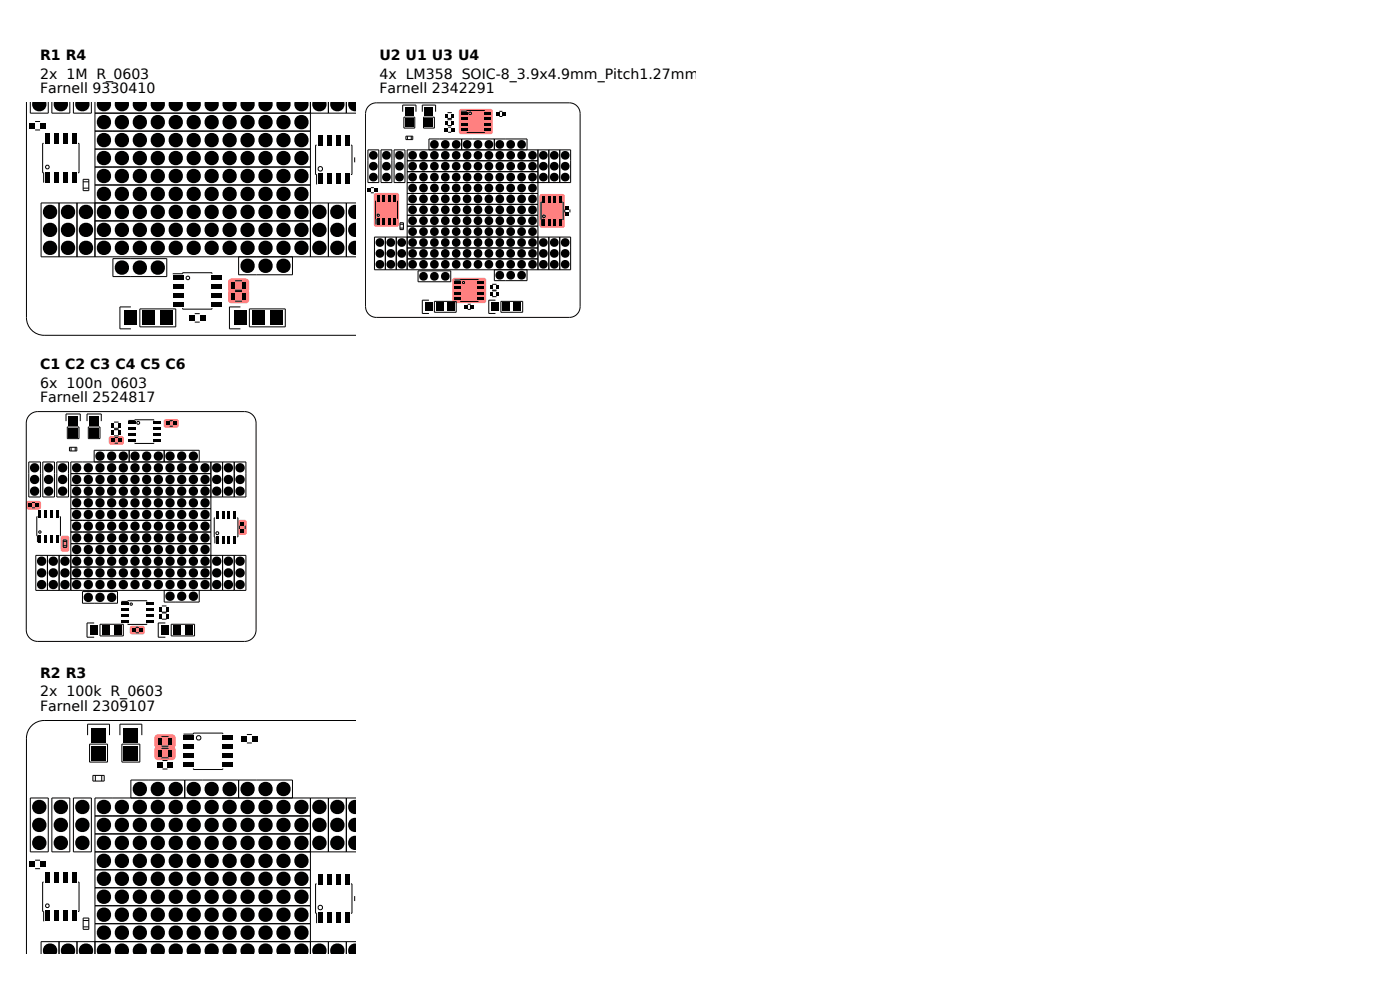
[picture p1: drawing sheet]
<svg xmlns="http://www.w3.org/2000/svg" width="297mm" height="210mm" viewBox="0 0 297 210" stroke-linecap="round" stroke-linejoin="round" font-family="sans-serif">
<defs><g id="words">
<g font-size="3">
<text x="8.5" y="12.7">R1 R4</text>
<text x="8.5" y="16.7">2x 1M R_0603</text>
<text x="80.5" y="12.7">U2 U1 U3 U4</text>
<text x="80.5" y="16.7">4x LM358 SOIC-8_3.9x4.9mm_Pitch1.27mm</text>
<text x="8.5" y="19.7">Farnell 9330410</text>
<text x="80.5" y="19.7">Farnell 2342291</text>
<text x="8.5" y="78.2">C1 C2 C3 C4 C5 C6</text>
<text x="8.5" y="82.2">6x 100n 0603</text>
<text x="8.5" y="85.2">Farnell 2524817</text>
<text x="8.5" y="143.7">R2 R3</text>
<text x="8.5" y="147.7">2x 100k R_0603</text>
<text x="8.5" y="150.7">Farnell 2309107</text>
</g>
</g></defs>
<g fill="#ff8080">
<path d="M48.6 61.6l.5-.2h3a.75 .75 0 0 1 .8 .7v1.5a.75 .75 0 0 1-.8 .8h-3a.75 .75 0 0 1-.7-.8v-1.5z"/>
<path d="M48.6 59.3l.5-.2h3a.75 .75 0 0 1 .8 .7v1.5a.75 .75 0 0 1-.8 .8h-3a.75 .75 0 0 1-.7-.8v-1.5z"/>
</g>
<g fill="none" stroke="#000" stroke-width=".21">
<path d="M5.6 21.7v45.7a3.7 3.7 0 0 0 3.8 3.7h66.1M6.4 21.7v2.3h3.8v-2.3M7.4 25.8h1.1M7.4 27.6h1.1M9.3 30.4h-.3v6.2h.3v2.1M11 21.7v2.3h3.8v-2.3M15.6 21.7v2.3h3.8v-2.3M16.6 30.4h.2v6.2h-.2M17.6 38h1.2v2.4h-1.2zM17.6 38.6h1.2M17.6 39.9h1.2M20.1 24h55.4"/>
<path d="M20.1 21.7v32.8M20.1 31.6h45.8M20.1 35.4h45.8M20.1 27.8h45.8M20.1 39.2h45.8M65.9 21.7v32.8M67.2 30.8h-.2v6.2h.2v2.1M69.7 21.7v2.3M73.5 21.7v2.3M74.5 30.8h.2v6.2h-.2M75.2 33.4v1M12.5 43.1v11.4"/>
<path d="M16.3 43.1v11.4M20.1 50.7h45.8M20.1 46.9h45.8M24 54.9h11.4v3.8h-11.4zM36.7 58.1h2v-.2h6.3v.2M39.6 58.7l.1-.1 .5 .1-.1 .5h-.5zM49.9 59.6h1.5M50.6 54.5v3.8h11.5v-3.8M69.7 43.1v11.4M73.5 43.1v11.4M75.5 43.1h-66.8v11.4h66.8M27.8 65.1h-2.4v4.7h2.4"/>
<path d="M29.7 65.5h7.6v3.8h-7.6zM38.7 65.4v.2h6.3v-.2M41.3 68.3h1.1M41.3 66.5h1.1M49.9 61.9h1.5M49.9 63.9h1.5M49.9 61.6h1.5M51 65.1h-2.3v4.7h2.3M52.9 65.5h7.6v3.8h-7.6z"/>
<circle cx="10" cy="35.4" r=".4"/>
<circle cx="68" cy="35.8" r=".48"/>
</g>
<g fill="#000">
<path d="M6.2 26.1h1.2v1.1h-1.2zM8.5 26.1h1.2v1.1h-1.2zM9.6 36.4h.9v2.3h-.9zM9.6 28.3h.9v2.3h-.9zM6.9 21.7h2.8a1.47 1.47 0 0 1-1.4 1.9 1.47 1.47 0 0 1-1.4-1.9zM11.5 36.4h.9v2.3h-.9zM11.5 28.3h.9v2.3h-.9zM13.4 36.4h.9v2.3h-.9zM13.4 28.3h.9v2.3h-.9zM11.5 21.7h2.8a1.47 1.47 0 0 1-1.4 1.9 1.47 1.47 0 0 1-1.4-1.9zM15.3 36.4h.9v2.3h-.9zM15.3 28.3h.9v2.3h-.9z"/>
<path d="M16.1 21.7h2.8a1.47 1.47 0 0 1-1.4 1.9 1.47 1.47 0 0 1-1.4-1.9zM20.5 21.8l.2-.1h2.8a1.51 1.51 0 0 1-1.4 1.9 1.51 1.51 0 0 1-1.6-1.8zM24.4 21.7h2.8a1.48 1.48 0 0 1-1.4 2 1.48 1.48 0 0 1-1.4-2zM28.2 21.7h2.8a1.48 1.48 0 0 1-1.4 2 1.48 1.48 0 0 1-1.4-2zM32 21.8l.1-.1h2.8a1.51 1.51 0 0 1-1.4 1.9 1.51 1.51 0 0 1-1.5-1.8zM35.9 21.7h2.7a1.48 1.48 0 0 1-1.3 2 1.48 1.48 0 0 1-1.4-2zM39.6 21.8l.1-.1h2.8a1.51 1.51 0 0 1-1.3 1.9 1.51 1.51 0 0 1-1.6-1.8zM43.4 21.8l.2-.1h2.7a1.51 1.51 0 0 1-1.3 1.9 1.51 1.51 0 0 1-1.6-1.8zM47.3 21.7h2.8a1.48 1.48 0 0 1-1.4 2 1.48 1.48 0 0 1-1.4-2zM51 21.8l.2-.1h2.8a1.51 1.51 0 0 1-1.4 1.9 1.51 1.51 0 0 1-1.6-1.8zM54.9 21.7h2.8a1.48 1.48 0 0 1-1.4 2 1.48 1.48 0 0 1-1.4-2zM58.7 21.7h2.8a1.48 1.48 0 0 1-1.4 2 1.48 1.48 0 0 1-1.4-2z"/>
<path d="M62.5 21.8l.1-.1h2.8a1.51 1.51 0 0 1-1.4 1.9 1.51 1.51 0 0 1-1.5-1.8zM67.5 36.8h.9v2.3h-.9zM67.5 28.7h.9v2.3h-.9zM66.4 21.7h2.8a1.47 1.47 0 0 1-1.4 1.9 1.47 1.47 0 0 1-1.4-1.9zM69.4 36.8h.9v2.3h-.9zM69.4 28.7h.9v2.3h-.9zM71.3 36.8h.9v2.3h-.9zM71.3 28.7h.9v2.3h-.9zM70.2 21.7h2.8a1.47 1.47 0 0 1-1.4 1.9 1.47 1.47 0 0 1-1.4-1.9zM73.2 36.8h.9v2.3h-.9zM73.2 28.7h.9v2.3h-.9zM74 21.7h1.5v1.9a1.41 1.41 0 0 1-1.5-1.9z"/>
<path d="M36.7 58.4h2.3v.9h-2.3zM44.7 58.4h2.4v.9h-2.4zM49.1 59.9h.8v1.4h-.8zM51.4 59.9h.7v1.4h-.7zM74.2 43.9l.5-.3 .8-.1v2.9a1.45 1.45 0 0 1-1.5-.8 1.45 1.45 0 0 1 .2-1.7zM74.3 47.6l.5-.3h.7v3a1.52 1.52 0 0 1-1.5-.9 1.52 1.52 0 0 1 .3-1.8zM74.3 51.4l.5-.2h.7v2.9a1.52 1.52 0 0 1-1.5-.9 1.52 1.52 0 0 1 .3-1.8zM26.5 65.9h2.6v3.1h-2.6zM30.3 65.9h2.6v3.1h-2.6zM34.1 65.9h2.6v3.1h-2.6zM36.7 60.3h2.3v.9h-2.3zM36.7 62.2h2.3v.9h-2.3z"/>
<path d="M36.7 64.1h2.3v.9h-2.3zM40.1 66.9h1.2v1.1h-1.2zM42.4 66.9h1.2v1.1h-1.2zM44.7 64.1h2.4v.9h-2.4zM44.7 62.2h2.4v.9h-2.4zM44.7 60.3h2.4v.9h-2.4zM49.1 62.2h.8v1.3h-.8zM49.7 65.9h2.6v3.1h-2.6zM51.4 62.2h.7v1.3h-.7zM53.5 65.9h2.6v3.1h-2.6zM57.3 65.9h2.6v3.1h-2.6z"/>
<circle cx="22" cy="25.9" r="1.53"/>
<circle cx="22" cy="29.7" r="1.53"/>
<circle cx="22" cy="33.5" r="1.53"/>
<circle cx="22" cy="37.3" r="1.53"/>
<circle cx="25.8" cy="25.9" r="1.54"/>
<circle cx="25.8" cy="29.7" r="1.54"/>
<circle cx="25.8" cy="33.5" r="1.54"/>
<circle cx="25.9" cy="37.4" r="1.53"/>
<circle cx="29.7" cy="25.9" r="1.54"/>
<circle cx="29.7" cy="29.7" r="1.54"/>
<circle cx="29.7" cy="33.5" r="1.54"/>
<circle cx="29.7" cy="37.4" r="1.53"/>
<circle cx="33.5" cy="25.9" r="1.53"/>
<circle cx="33.5" cy="29.7" r="1.53"/>
<circle cx="33.5" cy="33.5" r="1.53"/>
<circle cx="33.5" cy="37.3" r="1.53"/>
<circle cx="37.3" cy="25.9" r="1.54"/>
<circle cx="37.3" cy="29.7" r="1.54"/>
<circle cx="37.3" cy="33.5" r="1.54"/>
<circle cx="37.3" cy="37.4" r="1.53"/>
<circle cx="41.1" cy="25.9" r="1.53"/>
<circle cx="41.1" cy="29.7" r="1.53"/>
<circle cx="41.1" cy="33.5" r="1.53"/>
<circle cx="41.1" cy="37.3" r="1.53"/>
<circle cx="44.9" cy="25.9" r="1.53"/>
<circle cx="44.9" cy="29.7" r="1.53"/>
<circle cx="44.9" cy="33.5" r="1.53"/>
<circle cx="44.9" cy="37.3" r="1.53"/>
<circle cx="48.7" cy="25.9" r="1.54"/>
<circle cx="48.7" cy="29.7" r="1.54"/>
<circle cx="48.7" cy="33.5" r="1.54"/>
<circle cx="48.7" cy="37.4" r="1.53"/>
<circle cx="52.5" cy="25.9" r="1.53"/>
<circle cx="52.5" cy="29.7" r="1.53"/>
<circle cx="52.5" cy="33.5" r="1.53"/>
<circle cx="52.5" cy="37.3" r="1.53"/>
<circle cx="56.3" cy="25.9" r="1.54"/>
<circle cx="56.3" cy="29.7" r="1.54"/>
<circle cx="56.3" cy="33.5" r="1.54"/>
<circle cx="56.3" cy="37.4" r="1.53"/>
<circle cx="60.1" cy="25.9" r="1.54"/>
<circle cx="60.1" cy="29.7" r="1.54"/>
<circle cx="60.1" cy="33.5" r="1.54"/>
<circle cx="60.1" cy="37.4" r="1.53"/>
<circle cx="64" cy="25.9" r="1.53"/>
<circle cx="64" cy="29.7" r="1.53"/>
<circle cx="64" cy="33.5" r="1.53"/>
<circle cx="64" cy="37.3" r="1.53"/>
<circle cx="10.6" cy="48.8" r="1.54"/>
<circle cx="10.6" cy="52.6" r="1.54"/>
<circle cx="10.6" cy="45" r="1.53"/>
<circle cx="14.4" cy="52.6" r="1.53"/>
<circle cx="14.4" cy="48.8" r="1.53"/>
<circle cx="14.4" cy="45" r="1.53"/>
<circle cx="18.2" cy="48.8" r="1.54"/>
<circle cx="18.2" cy="52.6" r="1.54"/>
<circle cx="18.2" cy="45" r="1.53"/>
<circle cx="22" cy="45" r="1.53"/>
<circle cx="22" cy="41.2" r="1.53"/>
<circle cx="22" cy="52.6" r="1.53"/>
<circle cx="22" cy="48.8" r="1.53"/>
<circle cx="25.8" cy="41.2" r="1.54"/>
<circle cx="25.8" cy="45" r="1.54"/>
<circle cx="25.8" cy="52.6" r="1.54"/>
<circle cx="25.8" cy="56.8" r="1.54"/>
<circle cx="25.9" cy="48.8" r="1.53"/>
<circle cx="29.7" cy="41.2" r="1.54"/>
<circle cx="29.7" cy="45" r="1.54"/>
<circle cx="29.7" cy="52.6" r="1.54"/>
<circle cx="29.7" cy="56.8" r="1.54"/>
<circle cx="29.7" cy="48.8" r="1.53"/>
<circle cx="33.5" cy="45" r="1.53"/>
<circle cx="33.5" cy="41.2" r="1.53"/>
<circle cx="33.5" cy="52.6" r="1.53"/>
<circle cx="33.5" cy="56.8" r="1.53"/>
<circle cx="33.5" cy="48.8" r="1.53"/>
<circle cx="37.3" cy="41.2" r="1.54"/>
<circle cx="37.3" cy="45" r="1.54"/>
<circle cx="37.3" cy="52.6" r="1.54"/>
<circle cx="37.3" cy="48.8" r="1.53"/>
<circle cx="41.1" cy="41.2" r="1.53"/>
<circle cx="41.1" cy="45" r="1.53"/>
<circle cx="41.1" cy="52.6" r="1.53"/>
<circle cx="41.1" cy="48.8" r="1.53"/>
<circle cx="44.9" cy="41.2" r="1.53"/>
<circle cx="44.9" cy="45" r="1.53"/>
<circle cx="44.9" cy="52.6" r="1.53"/>
<circle cx="44.9" cy="48.8" r="1.53"/>
<circle cx="48.7" cy="41.2" r="1.54"/>
<circle cx="48.7" cy="45" r="1.54"/>
<circle cx="48.7" cy="52.6" r="1.54"/>
<circle cx="48.7" cy="48.8" r="1.53"/>
<circle cx="52.5" cy="45" r="1.53"/>
<circle cx="52.5" cy="41.2" r="1.53"/>
<circle cx="52.5" cy="56.4" r="1.53"/>
<circle cx="52.5" cy="52.6" r="1.53"/>
<circle cx="52.5" cy="48.8" r="1.53"/>
<circle cx="56.3" cy="41.2" r="1.54"/>
<circle cx="56.3" cy="45" r="1.54"/>
<circle cx="56.3" cy="56.4" r="1.54"/>
<circle cx="56.3" cy="52.6" r="1.54"/>
<circle cx="56.3" cy="48.8" r="1.53"/>
<circle cx="60.1" cy="41.2" r="1.54"/>
<circle cx="60.1" cy="45" r="1.54"/>
<circle cx="60.1" cy="56.4" r="1.54"/>
<circle cx="60.1" cy="52.6" r="1.54"/>
<circle cx="60.1" cy="48.8" r="1.53"/>
<circle cx="64" cy="45" r="1.53"/>
<circle cx="64" cy="41.2" r="1.53"/>
<circle cx="64" cy="52.6" r="1.53"/>
<circle cx="64" cy="48.8" r="1.53"/>
<circle cx="67.8" cy="48.8" r="1.54"/>
<circle cx="67.8" cy="52.6" r="1.54"/>
<circle cx="67.8" cy="45" r="1.53"/>
<circle cx="71.6" cy="52.6" r="1.54"/>
<circle cx="71.6" cy="48.8" r="1.54"/>
<circle cx="71.6" cy="45" r="1.53"/>
</g>
<g fill="#ff8080">
<path d="M5.6 106.5l.4-.3 2.5 .1 .2 .4-.1 1.2-.4 .2-2.5-.1-.2-.4z"/>
<path d="M34.8 89.1l.4-.2 2.5 .1 .2 .4v1.1l-.5 .3-2.4-.1-.3-.4z"/>
<path d="M27.6 133l.4-.3 2.5 .1 .2 .4v1.2l-.4 .2-2.5-.1-.3-.4z"/>
<path d="M50.7 110.3h1.2l.4 .2 .1 2.5-.3 .4-1.1 .1-.4-.3-.1-2.4z"/>
<path d="M23.1 92.7l.5-.2 2.4 .1 .3 .4-.1 1.1-.4 .3-2.5-.1-.2-.4z"/>
<path d="M12.9 113.9l.4-.3h.9l.4 .3 .1 2.7-.2 .4-1.2 .1-.4-.3z"/>
</g>
<g fill="none" stroke="#000" stroke-width=".21">
<path d="M6.1 98h2.5v7.4h-2.5zM6.1 88.2a2.43 2.43 0 0 1 1.9-.9h43.9a2.44 2.44 0 0 1 2.4 2.5v43.8a2.44 2.44 0 0 1-2.4 2.5h-43.9a2.44 2.44 0 0 1-2.4-2.5v-43.8v-.6zM9.1 98h2.5v7.4h-2.5zM12 98h2.5v7.4h-2.5zM14 89.3v-1.5h3v1.5M14.3 90.6h2.5v2.5h-2.5zM14.7 94.9h1.6v.8h-1.6zM15.1 94.9v.8M16 94.9v.8M18.5 89.3v-1.5h3v1.5M18.7 90.6h2.5v2.5h-2.5zM20 98v-2.5h22.3v2.5"/>
<path d="M24.2 92.5h1M24.2 91.2h1M24.2 89.5h1M24.2 90.9h1M24.3 92.8h.7M24.3 94h.7M27.2 89.2h1.4v-.1h4v.1M27.4 95.5v2.5M28.6 93.9v.2h4v-.2M29.1 89.5h.4v.4h-.4zM34.8 95.5v2.5M36 89.2h.7"/>
<path d="M36 90.4h.7M44.7 98v27.3M47.2 98v7.4M49.7 98v7.4M6.8 106.6h.6M6.8 107.8h.6M7.6 117.8h44.6v7.5h-44.6zM7.9 109.6h-.1l.1 5.4M8.3 112.7h.3v.3h-.3zM10.1 117.8v7.5M12.5 117.8v7.5M12.7 109.6h.1v4.1h-.1"/>
<path d="M13.4 114.6h.8v1.5h-.8zM13.4 114.9h.8M13.4 115.8h.8M15 105.4h37.2v-7.4h-37.2v27.3M15 103h29.7M15 110.4h29.7M15 112.9h29.7M15 100.5h29.7M15 107.9h29.7M15 115.3h29.7M45.6 109.9h-.1l.1 5.4M45.9 112.9h.4v.4h-.4z"/>
<path d="M47.2 117.8v7.5M49.7 117.8v7.5M50.3 109.9h.2v4h-.2M50.8 111.5v.7M52 111.5v.7M15 122.8h29.7M15 120.3h29.7M17.5 125.5h7.4v2.5h-7.4zM20 132.2h-1.5v3h1.5M21.2 132.4h5v2.5h-5zM25.8 127.6h1.3v-.2h4.1v.2M27.1 132.3v.2h4.1v-.2"/>
<path d="M27.7 128h.3v.3h-.3zM28.8 134.3h.7M28.8 133.1h.7M34.3 130h1M34.3 131.4h1M34.3 129.9h1M34.3 128.6h1M34.8 125.3v2.4h7.5v-2.4M35.1 132.2h-1.5v3h1.5M36.3 132.4h5v2.5h-5z"/>
</g>
<g fill="#000">
<path d="M14.5 88.3h2v2h-2zM14.5 90.8h2v2h-2zM19 88.3h2v2h-2zM19 90.8h2v2h-2zM23.6 93.1h.7v.7h-.7zM23.7 91.4h.5v.9h-.5zM23.7 89.8h.5v.8h-.5zM25 93.1h.8v.7h-.8zM25.2 91.4h.5v.9h-.5zM25.2 89.8h.5v.8h-.5zM27.2 89.4h1.5v.6h-1.5zM27.2 90.7h1.5v.5h-1.5z"/>
<path d="M27.2 91.9h1.5v.6h-1.5zM27.2 93.1h1.5v.6h-1.5zM32.5 93.1h1.5v.6h-1.5zM32.5 91.9h1.5v.6h-1.5zM32.5 90.7h1.5v.5h-1.5zM32.5 89.4h1.5v.6h-1.5zM35.2 89.5h.8v.7h-.8zM36.7 89.5h.7v.7h-.7zM6 106.8h.8v.7h-.8zM7.4 106.8h.8v.7h-.8zM8.2 113.5h.6v1.5h-.6zM8.2 108.2h.6v1.6h-.6z"/>
<path d="M9.4 113.5h.6v1.5h-.6zM9.4 108.2h.6v1.6h-.6zM10.6 113.5h.6v1.5h-.6zM10.6 108.2h.6v1.6h-.6zM11.9 113.5h.6v1.5h-.6zM11.9 108.2h.6v1.6h-.6zM45.8 113.8h.6v1.5h-.6zM45.8 108.5h.6v1.5h-.6zM47.1 113.8h.5v1.5h-.5zM47.1 108.5h.5v1.5h-.5zM48.3 113.8h.6v1.5h-.6zM48.3 108.5h.6v1.5h-.6z"/>
<path d="M49.5 113.8h.6v1.5h-.6zM49.5 108.5h.6v1.5h-.6zM51.1 110.8h.7v.7h-.7zM51.1 112.2h.7v.8h-.7zM19.1 132.7h1.7v2h-1.7zM21.6 132.7h1.7v2h-1.7zM24.1 132.7h1.7v2h-1.7zM25.8 127.8h1.5v.6h-1.5zM25.8 129h1.5v.6h-1.5zM25.8 130.3h1.5v.6h-1.5zM25.8 131.5h1.5v.6h-1.5zM28 133.3h.8v.7h-.8z"/>
<path d="M29.5 133.3h.8v.7h-.8zM31 131.5h1.5v.6h-1.5zM31 130.3h1.5v.6h-1.5zM31 129h1.5v.6h-1.5zM31 127.8h1.5v.6h-1.5zM33.9 130.3h.4v.8h-.4zM33.9 128.8h.5v.9h-.5zM34.2 132.7h1.7v2h-1.7zM35.3 130.3h.5v.8h-.5zM35.3 128.8h.5v.9h-.5zM36.7 132.7h1.7v2h-1.7zM39.2 132.7h1.7v2h-1.7z"/>
<circle cx="7.3" cy="99.2" r="1"/>
<circle cx="10.3" cy="99.2" r="1"/>
<circle cx="13.3" cy="99.2" r="1"/>
<circle cx="16.3" cy="99.3" r="1"/>
<circle cx="18.7" cy="99.3" r="1"/>
<circle cx="21.2" cy="96.8" r="1"/>
<circle cx="21.2" cy="99.3" r="1"/>
<circle cx="23.7" cy="96.8" r="1"/>
<circle cx="23.7" cy="99.3" r="1"/>
<circle cx="26.2" cy="99.3" r="1"/>
<circle cx="26.2" cy="96.8" r="1"/>
<circle cx="28.6" cy="96.8" r="1"/>
<circle cx="28.6" cy="99.3" r="1"/>
<circle cx="31.1" cy="99.3" r="1"/>
<circle cx="31.1" cy="96.8" r="1"/>
<circle cx="33.6" cy="99.3" r="1"/>
<circle cx="33.6" cy="96.8" r="1"/>
<circle cx="36.1" cy="99.3" r="1"/>
<circle cx="36.1" cy="96.8" r="1"/>
<circle cx="38.5" cy="99.3" r="1"/>
<circle cx="38.5" cy="96.8" r="1"/>
<circle cx="41" cy="99.3" r="1"/>
<circle cx="41" cy="96.8" r="1"/>
<circle cx="43.5" cy="99.3" r="1"/>
<circle cx="46" cy="99.2" r="1"/>
<circle cx="48.5" cy="99.2" r="1"/>
<circle cx="50.9" cy="99.2" r="1"/>
<circle cx="7.3" cy="104.2" r="1"/>
<circle cx="7.3" cy="101.7" r="1"/>
<circle cx="8.8" cy="119.1" r="1"/>
<circle cx="10.3" cy="104.2" r="1"/>
<circle cx="10.3" cy="101.7" r="1"/>
<circle cx="11.3" cy="119.1" r="1"/>
<circle cx="13.3" cy="104.2" r="1"/>
<circle cx="13.3" cy="101.7" r="1"/>
<circle cx="13.8" cy="119.1" r="1"/>
<circle cx="16.3" cy="119.1" r="1"/>
<circle cx="16.3" cy="111.6" r="1"/>
<circle cx="16.3" cy="101.7" r="1"/>
<circle cx="16.3" cy="116.6" r="1"/>
<circle cx="16.3" cy="106.7" r="1"/>
<circle cx="16.3" cy="109.2" r="1"/>
<circle cx="16.3" cy="104.2" r="1"/>
<circle cx="16.3" cy="114.1" r="1"/>
<circle cx="18.7" cy="119.1" r="1"/>
<circle cx="18.7" cy="111.6" r="1"/>
<circle cx="18.7" cy="101.7" r="1"/>
<circle cx="18.7" cy="116.6" r="1"/>
<circle cx="18.7" cy="104.2" r="1"/>
<circle cx="18.7" cy="106.7" r="1"/>
<circle cx="18.7" cy="109.2" r="1"/>
<circle cx="18.7" cy="114.1" r="1"/>
<circle cx="21.2" cy="119.1" r="1"/>
<circle cx="21.2" cy="106.7" r="1"/>
<circle cx="21.2" cy="109.2" r="1"/>
<circle cx="21.2" cy="114.1" r="1"/>
<circle cx="21.2" cy="104.2" r="1"/>
<circle cx="21.2" cy="111.6" r="1"/>
<circle cx="21.2" cy="101.7" r="1"/>
<circle cx="21.2" cy="116.6" r="1"/>
<circle cx="23.7" cy="119.1" r="1"/>
<circle cx="23.7" cy="106.7" r="1"/>
<circle cx="23.7" cy="104.2" r="1"/>
<circle cx="23.7" cy="111.6" r="1"/>
<circle cx="23.7" cy="109.2" r="1"/>
<circle cx="23.7" cy="114.1" r="1"/>
<circle cx="23.7" cy="101.7" r="1"/>
<circle cx="23.7" cy="116.6" r="1"/>
<circle cx="26.2" cy="119.1" r="1"/>
<circle cx="26.2" cy="106.7" r="1"/>
<circle cx="26.2" cy="109.2" r="1"/>
<circle cx="26.2" cy="114.1" r="1"/>
<circle cx="26.2" cy="104.2" r="1"/>
<circle cx="26.2" cy="116.6" r="1"/>
<circle cx="26.2" cy="111.6" r="1"/>
<circle cx="26.2" cy="101.7" r="1"/>
<circle cx="28.6" cy="119.1" r="1"/>
<circle cx="28.6" cy="104.2" r="1"/>
<circle cx="28.6" cy="111.6" r="1"/>
<circle cx="28.6" cy="101.7" r="1"/>
<circle cx="28.6" cy="116.6" r="1"/>
<circle cx="28.6" cy="106.7" r="1"/>
<circle cx="28.6" cy="109.2" r="1"/>
<circle cx="28.6" cy="114.1" r="1"/>
<circle cx="31.1" cy="119.1" r="1"/>
<circle cx="31.1" cy="116.6" r="1"/>
<circle cx="31.1" cy="111.6" r="1"/>
<circle cx="31.1" cy="101.7" r="1"/>
<circle cx="31.1" cy="109.2" r="1"/>
<circle cx="31.1" cy="114.1" r="1"/>
<circle cx="31.1" cy="106.7" r="1"/>
<circle cx="31.1" cy="104.2" r="1"/>
<circle cx="33.6" cy="119.1" r="1"/>
<circle cx="33.6" cy="109.2" r="1"/>
<circle cx="33.6" cy="114.1" r="1"/>
<circle cx="33.6" cy="101.7" r="1"/>
<circle cx="33.6" cy="116.6" r="1"/>
<circle cx="33.6" cy="104.2" r="1"/>
<circle cx="33.6" cy="106.7" r="1"/>
<circle cx="33.6" cy="111.6" r="1"/>
<circle cx="36.1" cy="119.1" r="1"/>
<circle cx="36.1" cy="111.6" r="1"/>
<circle cx="36.1" cy="116.6" r="1"/>
<circle cx="36.1" cy="106.7" r="1"/>
<circle cx="36.1" cy="109.2" r="1"/>
<circle cx="36.1" cy="101.7" r="1"/>
<circle cx="36.1" cy="114.1" r="1"/>
<circle cx="36.1" cy="104.2" r="1"/>
<circle cx="38.5" cy="119.1" r="1"/>
<circle cx="38.5" cy="101.7" r="1"/>
<circle cx="38.5" cy="116.6" r="1"/>
<circle cx="38.5" cy="109.2" r="1"/>
<circle cx="38.5" cy="104.2" r="1"/>
<circle cx="38.5" cy="114.1" r="1"/>
<circle cx="38.5" cy="111.6" r="1"/>
<circle cx="38.5" cy="106.7" r="1"/>
<circle cx="41" cy="119.1" r="1"/>
<circle cx="41" cy="101.7" r="1"/>
<circle cx="41" cy="109.2" r="1"/>
<circle cx="41" cy="114.1" r="1"/>
<circle cx="41" cy="111.6" r="1"/>
<circle cx="41" cy="116.6" r="1"/>
<circle cx="41" cy="104.2" r="1"/>
<circle cx="41" cy="106.7" r="1"/>
<circle cx="43.5" cy="119.1" r="1"/>
<circle cx="43.5" cy="104.2" r="1"/>
<circle cx="43.5" cy="106.7" r="1"/>
<circle cx="43.5" cy="111.6" r="1"/>
<circle cx="43.5" cy="101.7" r="1"/>
<circle cx="43.5" cy="116.6" r="1"/>
<circle cx="43.5" cy="109.2" r="1"/>
<circle cx="43.5" cy="114.1" r="1"/>
<circle cx="46" cy="104.2" r="1"/>
<circle cx="46" cy="119.1" r="1"/>
<circle cx="46" cy="101.7" r="1"/>
<circle cx="48.5" cy="104.2" r="1"/>
<circle cx="48.5" cy="119.1" r="1"/>
<circle cx="48.5" cy="101.7" r="1"/>
<circle cx="50.9" cy="104.2" r="1"/>
<circle cx="50.9" cy="119.1" r="1"/>
<circle cx="50.9" cy="101.7" r="1"/>
<circle cx="8.8" cy="124" r="1"/>
<circle cx="8.8" cy="121.5" r="1"/>
<circle cx="11.3" cy="124" r="1"/>
<circle cx="11.3" cy="121.5" r="1"/>
<circle cx="13.8" cy="124" r="1"/>
<circle cx="13.8" cy="121.5" r="1"/>
<circle cx="16.3" cy="124" r="1"/>
<circle cx="16.3" cy="121.5" r="1"/>
<circle cx="18.7" cy="124" r="1"/>
<circle cx="18.7" cy="126.7" r="1"/>
<circle cx="18.7" cy="121.5" r="1"/>
<circle cx="21.2" cy="124" r="1"/>
<circle cx="21.2" cy="121.5" r="1"/>
<circle cx="21.2" cy="126.7" r="1"/>
<circle cx="23.7" cy="126.7" r="1"/>
<circle cx="23.7" cy="124" r="1"/>
<circle cx="23.7" cy="121.5" r="1"/>
<circle cx="26.2" cy="124" r="1"/>
<circle cx="26.2" cy="121.5" r="1"/>
<circle cx="28.6" cy="124" r="1"/>
<circle cx="28.6" cy="121.5" r="1"/>
<circle cx="31.1" cy="124" r="1"/>
<circle cx="31.1" cy="121.5" r="1"/>
<circle cx="33.6" cy="124" r="1"/>
<circle cx="33.6" cy="121.5" r="1"/>
<circle cx="36.1" cy="126.5" r="1"/>
<circle cx="36.1" cy="124" r="1"/>
<circle cx="36.1" cy="121.5" r="1"/>
<circle cx="38.5" cy="124" r="1"/>
<circle cx="38.5" cy="121.5" r="1"/>
<circle cx="38.5" cy="126.5" r="1"/>
<circle cx="41" cy="124" r="1"/>
<circle cx="41" cy="121.5" r="1"/>
<circle cx="41" cy="126.5" r="1"/>
<circle cx="43.5" cy="124" r="1"/>
<circle cx="43.5" cy="121.5" r="1"/>
<circle cx="46" cy="124" r="1"/>
<circle cx="46" cy="121.5" r="1"/>
<circle cx="48.5" cy="124" r="1"/>
<circle cx="48.5" cy="121.5" r="1"/>
<circle cx="50.9" cy="124" r="1"/>
<circle cx="50.9" cy="121.5" r="1"/>
</g>
<g fill="#ff8080">
<path d="M33 158.5l.5-.2h3a.75 .75 0 0 1 .8 .7v1.5a.75 .75 0 0 1-.8 .8h-3a.75 .75 0 0 1-.7-.8v-1.5z"/>
<path d="M33 156l.5-.2h3a.75 .75 0 0 1 .8 .7v1.5a.75 .75 0 0 1-.8 .8h-3a.75 .75 0 0 1-.7-.8v-1.5z"/>
</g>
<g fill="none" stroke="#000" stroke-width=".21">
<path d="M18.6 156v-2.4h4.6v2.4M19 157.9h3.8v3.8h-3.8zM25.4 156v-2.4h4.7v2.4M25.9 157.9h3.8v3.8h-3.8zM34.3 158.8h1.5M34.3 156.3h1.5M34.3 158.3h1.5M38.9 155.7h2.1v-.2h6.3v.2M52.4 155.8h1M52.4 157.6h1M75.5 152.9h-66.1a3.7 3.7 0 0 0-3.8 3.7v45.7M6.4 169.3h3.8v11.4h-3.8z"/>
<path d="M11 169.3h3.8v11.4h-3.8zM15.6 169.3h3.8v11.4h-3.8zM19.7 164.5h2.4v1.2h-2.4zM20.1 176.9h45.8M20.1 173.1h45.8M20.2 164.5v1.2M21.6 164.5v1.2M27.8 169.3v-3.8h34.3v3.8M34.3 160.8h1.5M34.5 161.3h1M34.5 163.1h1M39.2 165.5v3.8"/>
<path d="M41 163v.2h6.3v-.2M50.6 165.5v3.8M65.9 169.3v33M69.7 169.3v11.4M73.5 169.3v11.4M75.5 169.3h-55.4v33M7.4 182.5h1.1M7.4 184.3h1.1M9.3 187.1h-.3v6.3h.3v2.1M12.5 199.8v2.5M16.3 199.8v2.5M16.6 187.1h.2v6.3h-.2"/>
<path d="M17.6 194.8h1.2v2.4h-1.2zM17.6 195.3h1.2M17.6 196.6h1.2M20.1 180.7h55.4M20.1 188.3h45.8M20.1 192.2h45.8M20.1 184.5h45.8M20.1 196h45.8M67.2 187.5h-.2v6.2h.2v2.1M69.7 199.8v2.5M73.5 199.8v2.5M74.5 187.5h.2v6.2h-.2"/>
<path d="M75.2 190.1v1.1M75.5 199.8h-66.8v2.5"/>
<circle cx="42.1" cy="156.5" r=".48"/>
<circle cx="10" cy="192.2" r=".4"/>
<circle cx="68" cy="192.5" r=".48"/>
</g>
<g fill="#000">
<path d="M19.4 154.4h3v3.1h-3zM19.4 158.2h3v3.1h-3zM26.2 154.4h3.1v3.1h-3.1zM26.2 158.2h3.1v3.1h-3.1zM33.5 159.1h.8v1.3h-.8zM33.5 156.6h.8v1.4h-.8zM35.8 159.1h.7v1.3h-.7zM35.8 156.6h.7v1.4h-.7zM38.9 156.1h2.4v.9h-2.4zM38.9 158h2.4v.9h-2.4zM38.9 159.9h2.4v.9h-2.4zM47 159.9h2.4v.9h-2.4z"/>
<path d="M47 158h2.4v.9h-2.4zM47 156.1h2.4v.9h-2.4zM51.2 156.2h1.2v1.1h-1.2zM53.4 156.2h1.2v1.1h-1.2zM33.3 161.7h1.2v1.1h-1.2zM35.5 161.7h1.2v1.1h-1.2zM38.9 161.8h2.4v.9h-2.4zM47 161.8h2.4v.9h-2.4zM74.3 170.1l.5-.3h.7v2.9a1.52 1.52 0 0 1-1.5-.9 1.52 1.52 0 0 1 .3-1.7zM74.2 174l.5-.3 .8-.2v2.9a1.45 1.45 0 0 1-1.5-.7 1.45 1.45 0 0 1 .2-1.7zM74.3 177.7l.5-.3h.7v2.9a1.52 1.52 0 0 1-1.5-.9 1.52 1.52 0 0 1 .3-1.7zM6.2 182.8h1.2v1.2h-1.2z"/>
<path d="M8.5 182.8h1.2v1.2h-1.2zM9.6 193.1h.9v2.4h-.9zM9.6 185h.9v2.4h-.9zM11.5 193.1h.9v2.4h-.9zM11.5 185h.9v2.4h-.9zM13.4 193.1h.9v2.4h-.9zM13.4 185h.9v2.4h-.9zM15.3 193.1h.9v2.4h-.9zM15.3 185h.9v2.4h-.9zM67.5 193.5h.9v2.3h-.9zM67.5 185.4h.9v2.3h-.9zM69.4 193.5h.9v2.3h-.9z"/>
<path d="M69.4 185.4h.9v2.3h-.9zM71.3 193.5h.9v2.3h-.9zM71.3 185.4h.9v2.3h-.9zM73.2 193.5h.9v2.3h-.9zM73.2 185.4h.9v2.3h-.9zM9.6 200.5a1.55 1.55 0 0 1 1.9-.1 1.55 1.55 0 0 1 .5 1.9h-2.8l-.1-.6 .1-.7zM13.4 200.5a1.55 1.55 0 0 1 1.9-.1 1.55 1.55 0 0 1 .6 1.9h-2.9l-.1-.6 .1-.7zM17.2 200.5a1.55 1.55 0 0 1 1.9-.1 1.55 1.55 0 0 1 .6 1.9h-2.9l-.1-.6 .1-.7zM21 200.5a1.54 1.54 0 0 1 1.9-.1 1.54 1.54 0 0 1 .6 1.8l-2.8 .1a1.48 1.48 0 0 1 .3-1.8zM24.7 200.6a1.51 1.51 0 0 1 2-.2 1.51 1.51 0 0 1 .5 1.9l-2.8-.1v-1.1zM28.5 200.6a1.51 1.51 0 0 1 2-.2 1.51 1.51 0 0 1 .5 1.9l-2.8-.1v-1.1zM32.4 200.5a1.54 1.54 0 0 1 1.9-.1 1.54 1.54 0 0 1 .6 1.8l-2.8 .1a1.48 1.48 0 0 1 .3-1.8z"/>
<path d="M36.1 200.6a1.51 1.51 0 0 1 2-.2 1.51 1.51 0 0 1 .5 1.9l-2.7-.1v-1.1zM40 200.5a1.54 1.54 0 0 1 2-.1 1.54 1.54 0 0 1 .5 1.8l-2.8 .1a1.48 1.48 0 0 1 .3-1.8zM43.9 200.5a1.54 1.54 0 0 1 1.9-.1 1.54 1.54 0 0 1 .5 1.8l-2.7 .1a1.48 1.48 0 0 1 .3-1.8zM47.6 200.6a1.51 1.51 0 0 1 2-.2 1.51 1.51 0 0 1 .5 1.9l-2.8-.1v-1.1zM51.5 200.5a1.54 1.54 0 0 1 1.9-.1 1.54 1.54 0 0 1 .6 1.8l-2.8 .1a1.48 1.48 0 0 1 .3-1.8zM55.2 200.6a1.51 1.51 0 0 1 2-.2 1.51 1.51 0 0 1 .5 1.9l-2.8-.1v-1.1zM59 200.6a1.51 1.51 0 0 1 2-.2 1.51 1.51 0 0 1 .5 1.9l-2.8-.1v-1.1zM62.9 200.5a1.54 1.54 0 0 1 1.9-.1 1.54 1.54 0 0 1 .6 1.8l-2.8 .1a1.48 1.48 0 0 1 .3-1.8zM66.7 200.5a1.55 1.55 0 0 1 1.9-.1 1.55 1.55 0 0 1 .6 1.9h-2.9l-.1-.6 .2-.7zM70.5 200.5a1.55 1.55 0 0 1 2-.1 1.55 1.55 0 0 1 .5 1.9h-2.8l-.1-.6 .1-.7zM74.3 200.5l.5-.3h.7v2.1h-1.5l-.1-.6 .1-.7z"/>
<circle cx="8.3" cy="171.2" r="1.54"/>
<circle cx="8.3" cy="178.8" r="1.54"/>
<circle cx="8.3" cy="175" r="1.53"/>
<circle cx="12.9" cy="171.2" r="1.54"/>
<circle cx="12.9" cy="178.8" r="1.54"/>
<circle cx="12.9" cy="175" r="1.53"/>
<circle cx="17.5" cy="171.2" r="1.54"/>
<circle cx="17.5" cy="178.8" r="1.54"/>
<circle cx="17.5" cy="175" r="1.53"/>
<circle cx="22" cy="171.2" r="1.53"/>
<circle cx="22" cy="175" r="1.53"/>
<circle cx="22" cy="178.8" r="1.53"/>
<circle cx="25.8" cy="171.2" r="1.54"/>
<circle cx="25.8" cy="175" r="1.54"/>
<circle cx="25.9" cy="178.8" r="1.53"/>
<circle cx="29.7" cy="171.2" r="1.54"/>
<circle cx="29.7" cy="175" r="1.54"/>
<circle cx="29.7" cy="178.8" r="1.53"/>
<circle cx="29.7" cy="167.4" r="1.53"/>
<circle cx="33.5" cy="171.2" r="1.53"/>
<circle cx="33.5" cy="175" r="1.53"/>
<circle cx="33.5" cy="178.8" r="1.53"/>
<circle cx="33.5" cy="167.4" r="1.53"/>
<circle cx="37.3" cy="171.2" r="1.54"/>
<circle cx="37.3" cy="175" r="1.54"/>
<circle cx="37.3" cy="178.8" r="1.53"/>
<circle cx="37.3" cy="167.4" r="1.53"/>
<circle cx="41.1" cy="171.2" r="1.53"/>
<circle cx="41.1" cy="175" r="1.53"/>
<circle cx="41.1" cy="178.8" r="1.53"/>
<circle cx="41.1" cy="167.4" r="1.53"/>
<circle cx="44.9" cy="171.2" r="1.53"/>
<circle cx="44.9" cy="175" r="1.53"/>
<circle cx="44.9" cy="178.8" r="1.53"/>
<circle cx="44.9" cy="167.4" r="1.53"/>
<circle cx="48.7" cy="171.2" r="1.54"/>
<circle cx="48.7" cy="175" r="1.54"/>
<circle cx="48.7" cy="178.8" r="1.53"/>
<circle cx="48.7" cy="167.4" r="1.53"/>
<circle cx="52.5" cy="171.2" r="1.53"/>
<circle cx="52.5" cy="175" r="1.53"/>
<circle cx="52.5" cy="178.8" r="1.53"/>
<circle cx="52.5" cy="167.4" r="1.53"/>
<circle cx="56.3" cy="171.2" r="1.54"/>
<circle cx="56.3" cy="175" r="1.54"/>
<circle cx="56.3" cy="178.8" r="1.53"/>
<circle cx="56.3" cy="167.4" r="1.53"/>
<circle cx="60.1" cy="171.2" r="1.54"/>
<circle cx="60.1" cy="175" r="1.54"/>
<circle cx="60.1" cy="178.8" r="1.53"/>
<circle cx="60.1" cy="167.4" r="1.53"/>
<circle cx="64" cy="171.2" r="1.53"/>
<circle cx="64" cy="175" r="1.53"/>
<circle cx="64" cy="178.8" r="1.53"/>
<circle cx="67.8" cy="171.2" r="1.54"/>
<circle cx="67.8" cy="178.8" r="1.54"/>
<circle cx="67.8" cy="175" r="1.53"/>
<circle cx="71.6" cy="171.2" r="1.54"/>
<circle cx="71.6" cy="178.8" r="1.54"/>
<circle cx="71.6" cy="175" r="1.53"/>
<circle cx="22" cy="190.3" r="1.53"/>
<circle cx="22" cy="186.4" r="1.53"/>
<circle cx="22" cy="182.6" r="1.53"/>
<circle cx="22" cy="194.1" r="1.53"/>
<circle cx="22" cy="197.9" r="1.53"/>
<circle cx="25.8" cy="186.4" r="1.54"/>
<circle cx="25.8" cy="190.3" r="1.54"/>
<circle cx="25.8" cy="182.6" r="1.54"/>
<circle cx="25.8" cy="194.1" r="1.54"/>
<circle cx="25.9" cy="197.9" r="1.53"/>
<circle cx="29.7" cy="186.4" r="1.54"/>
<circle cx="29.7" cy="190.3" r="1.54"/>
<circle cx="29.7" cy="182.6" r="1.54"/>
<circle cx="29.7" cy="194.1" r="1.54"/>
<circle cx="29.7" cy="197.9" r="1.53"/>
<circle cx="33.5" cy="190.3" r="1.53"/>
<circle cx="33.5" cy="186.4" r="1.53"/>
<circle cx="33.5" cy="182.6" r="1.53"/>
<circle cx="33.5" cy="194.1" r="1.53"/>
<circle cx="33.5" cy="197.9" r="1.53"/>
<circle cx="37.3" cy="186.4" r="1.54"/>
<circle cx="37.3" cy="190.3" r="1.54"/>
<circle cx="37.3" cy="182.6" r="1.54"/>
<circle cx="37.3" cy="194.1" r="1.54"/>
<circle cx="37.3" cy="197.9" r="1.53"/>
<circle cx="41.1" cy="190.3" r="1.53"/>
<circle cx="41.1" cy="186.4" r="1.53"/>
<circle cx="41.1" cy="182.6" r="1.53"/>
<circle cx="41.1" cy="194.1" r="1.53"/>
<circle cx="41.1" cy="197.9" r="1.53"/>
<circle cx="44.9" cy="190.3" r="1.53"/>
<circle cx="44.9" cy="186.4" r="1.53"/>
<circle cx="44.9" cy="182.6" r="1.53"/>
<circle cx="44.9" cy="194.1" r="1.53"/>
<circle cx="44.9" cy="197.9" r="1.53"/>
<circle cx="48.7" cy="190.3" r="1.54"/>
<circle cx="48.7" cy="186.4" r="1.54"/>
<circle cx="48.7" cy="182.6" r="1.54"/>
<circle cx="48.7" cy="194.1" r="1.54"/>
<circle cx="48.7" cy="197.9" r="1.53"/>
<circle cx="52.5" cy="190.3" r="1.53"/>
<circle cx="52.5" cy="186.4" r="1.53"/>
<circle cx="52.5" cy="182.6" r="1.53"/>
<circle cx="52.5" cy="194.1" r="1.53"/>
<circle cx="52.5" cy="197.9" r="1.53"/>
<circle cx="56.3" cy="190.3" r="1.54"/>
<circle cx="56.3" cy="186.4" r="1.54"/>
<circle cx="56.3" cy="182.6" r="1.54"/>
<circle cx="56.3" cy="194.1" r="1.54"/>
<circle cx="56.3" cy="197.9" r="1.53"/>
<circle cx="60.1" cy="186.4" r="1.54"/>
<circle cx="60.1" cy="190.3" r="1.54"/>
<circle cx="60.1" cy="182.6" r="1.54"/>
<circle cx="60.1" cy="194.1" r="1.54"/>
<circle cx="60.1" cy="197.9" r="1.53"/>
<circle cx="64" cy="190.3" r="1.53"/>
<circle cx="64" cy="186.4" r="1.53"/>
<circle cx="64" cy="182.6" r="1.53"/>
<circle cx="64" cy="194.1" r="1.53"/>
<circle cx="64" cy="197.9" r="1.53"/>
</g>
<g fill="#ff8080">
<path d="M114.5 41.4l.4-.3h4.5l.4 .3v6.5l-.2 .4h-4.7l-.4-.2z"/>
<path d="M96.2 59h6.7l.3 .4-.1 4.7-.4 .2-6.5-.1-.2-.3v-4.5z"/>
<path d="M97.6 23.2h6.7l.2 .4v4.6l-.4 .3-6.5-.1-.2-.4v-4.4z"/>
<path d="M79.4 41.1l.4-.2h4.4l.4 .2 .1 6.6-.2 .3-4.7 .1-.4-.2z"/>
</g>
<g fill="none" stroke="#000" stroke-width=".21">
<path d="M78.1 31.8h2.3v6.9h-2.3zM78.2 22.5l1-.6 .6-.1h41a2.28 2.28 0 0 1 2.3 2.3v41a2.28 2.28 0 0 1-2.3 2.2h-41a2.28 2.28 0 0 1-2.2-2.2v-41v-.6zM78.7 39.8h.6M80.8 31.8h2.3v6.9h-2.3zM83.6 31.8h2.3v6.9h-2.3zM85.4 23.7v-1.4h2.9v1.4M85.7 24.9h2.3v2.3h-2.3zM86.1 28.9h1.5v.7h-1.5zM86.4 38.7h34.7v-6.9h-34.7v25.4M86.4 36.4h27.7M86.4 34.1h27.7M86.4 28.9v.7"/>
<path d="M87.3 28.9v.7M89.6 23.7v-1.4h2.8v1.4M89.9 24.9h2.3v2.3h-2.3zM91 31.8v-2.3h20.8v2.3M94.9 26.6h1M94.9 25.4h1M94.9 23.9h1M94.9 25.1h1M95.1 27h.6M95.1 28.1h.6M97.8 23.6h1.3v-.2h3.7v.2M97.9 29.5v2.3"/>
<path d="M99.1 28v.1h3.7v-.1M99.5 23.8h.4v.5h-.4zM104.9 29.5v2.3M106 23.6h.6M106 24.7h.6M114.1 31.8v25.4M116.4 31.8v6.9M118.8 31.8v6.9M78.7 40.9h.6M79.4 50.3h41.7v6.9h-41.7zM79.8 42.6h-.2l.2 5.1M80.1 45.5h.3v.3h-.3z"/>
<path d="M81.8 50.3v6.9M84.1 50.3v6.9M84.2 42.6h.1v3.8h-.1M84.9 47.3h.7v1.4h-.7zM84.9 47.6h.7M84.9 48.4h.7M86.4 54.9h27.7M86.4 43.4h27.7M86.4 45.7h27.7M86.4 41h27.7M86.4 48h27.7M86.4 52.6h27.7"/>
<path d="M88.7 57.5h6.9v2.3h-6.9zM96.4 59.4h1.3v-.1h3.8v.1M98.2 59.8h.3v.3h-.3zM104.9 57.2v2.3h6.9v-2.3M114.9 42.9h-.1l.1 5M115.2 45.7h.4v.4h-.4zM116.4 50.3v6.9M118.8 50.3v6.9M119.4 42.9h.1v3.7h-.1M119.8 44.4v.7M120.9 44.4v.7M91 63.7h-1.4v2.8h1.4"/>
<path d="M92.2 63.9h4.6v2.3h-4.6zM97.7 63.8v.2h3.8v-.2M99.2 65.6h.7M99.2 64.5h.7M104.4 61.7h.9M104.4 62.9h.9M104.4 61.5h.9M104.4 60.3h.9M105.1 63.7h-1.4v2.8h1.4M106.3 63.9h4.6v2.3h-4.6z"/>
</g>
<g fill="#000">
<path d="M85.9 22.8h1.9v1.8h-1.9zM85.9 25.1h1.9v1.8h-1.9zM90.1 22.8h1.8v1.8h-1.8zM90.1 25.1h1.8v1.8h-1.8zM94.4 27.2h.7v.7h-.7zM94.5 25.6h.4v.8h-.4zM94.5 24.1h.4v.8h-.4zM95.7 27.2h.8v.7h-.8zM95.9 25.6h.4v.8h-.4zM95.9 24.1h.4v.8h-.4zM97.8 23.8h1.4v.5h-1.4zM97.8 24.9h1.4v.6h-1.4z"/>
<path d="M97.8 26.1h1.4v.5h-1.4zM97.8 27.2h1.4v.6h-1.4zM102.7 27.2h1.4v.6h-1.4zM102.7 26.1h1.4v.5h-1.4zM102.7 24.9h1.4v.6h-1.4zM102.7 23.8h1.4v.5h-1.4zM105.2 23.8h.8v.7h-.8zM106.6 23.8h.7v.7h-.7zM77.9 40h.8v.7h-.8zM79.3 40h.7v.7h-.7zM80 46.3h.5v1.4h-.5zM80 41.3h.5v1.5h-.5z"/>
<path d="M81.1 46.3h.6v1.4h-.6zM81.1 41.3h.6v1.5h-.6zM82.3 46.3h.5v1.4h-.5zM82.3 41.3h.5v1.5h-.5zM83.5 46.3h.5v1.4h-.5zM83.5 41.3h.5v1.5h-.5zM96.4 59.6h1.4v.6h-1.4zM101.3 59.6h1.4v.6h-1.4zM115.1 46.5h.6v1.4h-.6zM115.1 41.6h.6v1.4h-.6zM116.3 46.5h.5v1.4h-.5zM116.3 41.6h.5v1.4h-.5z"/>
<path d="M117.4 46.5h.6v1.4h-.6zM117.4 41.6h.6v1.4h-.6zM118.6 46.5h.5v1.4h-.5zM118.6 41.6h.5v1.4h-.5zM120 43.7h.7v.7h-.7zM120 45.1h.7v.7h-.7zM90.2 64.2h1.6v1.8h-1.6zM92.5 64.2h1.6v1.8h-1.6zM94.8 64.2h1.6v1.8h-1.6zM96.4 60.8h1.4v.5h-1.4zM96.4 61.9h1.4v.6h-1.4zM96.4 63.1h1.4v.5h-1.4z"/>
<path d="M98.5 64.8h.7v.6h-.7zM99.9 64.8h.7v.6h-.7zM101.3 63.1h1.4v.5h-1.4zM101.3 61.9h1.4v.6h-1.4zM101.3 60.8h1.4v.5h-1.4zM104 60.5h.4v.8h-.4zM104 61.9h.4v.8h-.4zM104.3 64.2h1.6v1.8h-1.6zM105.3 61.9h.5v.8h-.5zM105.3 60.5h.5v.8h-.5zM106.6 64.2h1.6v1.8h-1.6zM109 64.2h1.5v1.8h-1.5z"/>
<circle cx="79.2" cy="35.3" r=".93"/>
<circle cx="79.2" cy="37.6" r=".93"/>
<circle cx="79.2" cy="32.9" r=".93"/>
<circle cx="82" cy="32.9" r=".93"/>
<circle cx="82" cy="37.6" r=".93"/>
<circle cx="82" cy="35.3" r=".93"/>
<circle cx="84.8" cy="32.9" r=".93"/>
<circle cx="84.8" cy="35.3" r=".93"/>
<circle cx="84.8" cy="37.6" r=".93"/>
<circle cx="87.5" cy="37.6" r=".93"/>
<circle cx="87.5" cy="33" r=".93"/>
<circle cx="87.5" cy="39.9" r=".93"/>
<circle cx="87.5" cy="35.3" r=".93"/>
<circle cx="89.8" cy="33" r=".93"/>
<circle cx="89.8" cy="35.3" r=".93"/>
<circle cx="89.8" cy="39.9" r=".93"/>
<circle cx="89.8" cy="37.6" r=".93"/>
<circle cx="92.2" cy="39.9" r=".93"/>
<circle cx="92.2" cy="35.3" r=".93"/>
<circle cx="92.2" cy="33" r=".93"/>
<circle cx="92.2" cy="37.6" r=".93"/>
<circle cx="92.2" cy="30.6" r=".93"/>
<circle cx="94.5" cy="33" r=".93"/>
<circle cx="94.5" cy="39.9" r=".93"/>
<circle cx="94.5" cy="35.3" r=".93"/>
<circle cx="94.5" cy="37.6" r=".93"/>
<circle cx="94.5" cy="30.6" r=".93"/>
<circle cx="96.8" cy="35.3" r=".93"/>
<circle cx="96.8" cy="39.9" r=".93"/>
<circle cx="96.8" cy="33" r=".93"/>
<circle cx="96.8" cy="37.6" r=".93"/>
<circle cx="96.8" cy="30.6" r=".93"/>
<circle cx="99.1" cy="39.9" r=".93"/>
<circle cx="99.1" cy="33" r=".93"/>
<circle cx="99.1" cy="37.6" r=".93"/>
<circle cx="99.1" cy="35.3" r=".93"/>
<circle cx="99.1" cy="30.6" r=".93"/>
<circle cx="101.4" cy="35.3" r=".93"/>
<circle cx="101.4" cy="39.9" r=".93"/>
<circle cx="101.4" cy="37.6" r=".93"/>
<circle cx="101.4" cy="33" r=".93"/>
<circle cx="101.4" cy="30.6" r=".93"/>
<circle cx="103.7" cy="37.6" r=".93"/>
<circle cx="103.7" cy="35.3" r=".93"/>
<circle cx="103.7" cy="33" r=".93"/>
<circle cx="103.7" cy="39.9" r=".93"/>
<circle cx="103.7" cy="30.6" r=".93"/>
<circle cx="106" cy="35.3" r=".93"/>
<circle cx="106" cy="37.6" r=".93"/>
<circle cx="106" cy="33" r=".93"/>
<circle cx="106" cy="39.9" r=".93"/>
<circle cx="106" cy="30.6" r=".93"/>
<circle cx="108.3" cy="33" r=".93"/>
<circle cx="108.3" cy="39.9" r=".93"/>
<circle cx="108.3" cy="35.3" r=".93"/>
<circle cx="108.3" cy="37.6" r=".93"/>
<circle cx="108.3" cy="30.6" r=".93"/>
<circle cx="110.7" cy="37.6" r=".93"/>
<circle cx="110.7" cy="33" r=".93"/>
<circle cx="110.7" cy="39.9" r=".93"/>
<circle cx="110.7" cy="35.3" r=".93"/>
<circle cx="110.7" cy="30.6" r=".93"/>
<circle cx="113" cy="35.3" r=".93"/>
<circle cx="113" cy="33" r=".93"/>
<circle cx="113" cy="39.9" r=".93"/>
<circle cx="113" cy="37.6" r=".93"/>
<circle cx="115.3" cy="32.9" r=".93"/>
<circle cx="115.3" cy="35.3" r=".93"/>
<circle cx="115.3" cy="37.6" r=".93"/>
<circle cx="117.6" cy="35.3" r=".93"/>
<circle cx="117.6" cy="32.9" r=".93"/>
<circle cx="117.6" cy="37.6" r=".93"/>
<circle cx="119.9" cy="37.6" r=".93"/>
<circle cx="119.9" cy="32.9" r=".93"/>
<circle cx="119.9" cy="35.3" r=".93"/>
<circle cx="80.6" cy="53.8" r=".93"/>
<circle cx="80.6" cy="56.1" r=".93"/>
<circle cx="80.6" cy="51.4" r=".93"/>
<circle cx="82.9" cy="53.8" r=".93"/>
<circle cx="82.9" cy="56.1" r=".93"/>
<circle cx="82.9" cy="51.4" r=".93"/>
<circle cx="85.2" cy="53.8" r=".93"/>
<circle cx="85.2" cy="51.4" r=".93"/>
<circle cx="85.2" cy="56.1" r=".93"/>
<circle cx="87.5" cy="53.8" r=".93"/>
<circle cx="87.5" cy="56.1" r=".93"/>
<circle cx="87.5" cy="42.2" r=".93"/>
<circle cx="87.5" cy="49.1" r=".93"/>
<circle cx="87.5" cy="46.8" r=".93"/>
<circle cx="87.5" cy="44.5" r=".93"/>
<circle cx="87.5" cy="51.5" r=".93"/>
<circle cx="89.8" cy="53.8" r=".93"/>
<circle cx="89.8" cy="46.8" r=".93"/>
<circle cx="89.8" cy="44.5" r=".93"/>
<circle cx="89.8" cy="56.1" r=".93"/>
<circle cx="89.8" cy="49.1" r=".93"/>
<circle cx="89.8" cy="42.2" r=".93"/>
<circle cx="89.8" cy="51.5" r=".93"/>
<circle cx="89.8" cy="58.6" r=".93"/>
<circle cx="92.2" cy="53.8" r=".93"/>
<circle cx="92.2" cy="46.8" r=".93"/>
<circle cx="92.2" cy="42.2" r=".93"/>
<circle cx="92.2" cy="49.1" r=".93"/>
<circle cx="92.2" cy="51.5" r=".93"/>
<circle cx="92.2" cy="56.1" r=".93"/>
<circle cx="92.2" cy="44.5" r=".93"/>
<circle cx="92.2" cy="58.6" r=".93"/>
<circle cx="94.5" cy="53.8" r=".93"/>
<circle cx="94.5" cy="56.1" r=".93"/>
<circle cx="94.5" cy="49.1" r=".93"/>
<circle cx="94.5" cy="46.8" r=".93"/>
<circle cx="94.5" cy="42.2" r=".93"/>
<circle cx="94.5" cy="44.5" r=".93"/>
<circle cx="94.5" cy="51.5" r=".93"/>
<circle cx="94.5" cy="58.6" r=".93"/>
<circle cx="96.8" cy="53.8" r=".93"/>
<circle cx="96.8" cy="44.5" r=".93"/>
<circle cx="96.8" cy="56.1" r=".93"/>
<circle cx="96.8" cy="42.2" r=".93"/>
<circle cx="96.8" cy="46.8" r=".93"/>
<circle cx="96.8" cy="49.1" r=".93"/>
<circle cx="96.8" cy="51.5" r=".93"/>
<circle cx="99.1" cy="53.8" r=".93"/>
<circle cx="99.1" cy="46.8" r=".93"/>
<circle cx="99.1" cy="51.5" r=".93"/>
<circle cx="99.1" cy="42.2" r=".93"/>
<circle cx="99.1" cy="44.5" r=".93"/>
<circle cx="99.1" cy="56.1" r=".93"/>
<circle cx="99.1" cy="49.1" r=".93"/>
<circle cx="101.4" cy="53.8" r=".93"/>
<circle cx="101.4" cy="44.5" r=".93"/>
<circle cx="101.4" cy="42.2" r=".93"/>
<circle cx="101.4" cy="51.5" r=".93"/>
<circle cx="101.4" cy="46.8" r=".93"/>
<circle cx="101.4" cy="56.1" r=".93"/>
<circle cx="101.4" cy="49.1" r=".93"/>
<circle cx="103.7" cy="53.8" r=".93"/>
<circle cx="103.7" cy="49.1" r=".93"/>
<circle cx="103.7" cy="56.1" r=".93"/>
<circle cx="103.7" cy="44.5" r=".93"/>
<circle cx="103.7" cy="51.5" r=".93"/>
<circle cx="103.7" cy="42.2" r=".93"/>
<circle cx="103.7" cy="46.8" r=".93"/>
<circle cx="106" cy="53.8" r=".93"/>
<circle cx="106" cy="56.1" r=".93"/>
<circle cx="106" cy="44.5" r=".93"/>
<circle cx="106" cy="58.4" r=".93"/>
<circle cx="106" cy="42.2" r=".93"/>
<circle cx="106" cy="51.5" r=".93"/>
<circle cx="106" cy="46.8" r=".93"/>
<circle cx="106" cy="49.1" r=".93"/>
<circle cx="108.3" cy="53.8" r=".93"/>
<circle cx="108.3" cy="51.5" r=".93"/>
<circle cx="108.3" cy="58.4" r=".93"/>
<circle cx="108.3" cy="42.2" r=".93"/>
<circle cx="108.3" cy="56.1" r=".93"/>
<circle cx="108.3" cy="46.8" r=".93"/>
<circle cx="108.3" cy="44.5" r=".93"/>
<circle cx="108.3" cy="49.1" r=".93"/>
<circle cx="110.7" cy="53.8" r=".93"/>
<circle cx="110.7" cy="56.1" r=".93"/>
<circle cx="110.7" cy="42.2" r=".93"/>
<circle cx="110.7" cy="51.5" r=".93"/>
<circle cx="110.7" cy="44.5" r=".93"/>
<circle cx="110.7" cy="49.1" r=".93"/>
<circle cx="110.7" cy="58.4" r=".93"/>
<circle cx="110.7" cy="46.8" r=".93"/>
<circle cx="113" cy="53.8" r=".93"/>
<circle cx="113" cy="44.5" r=".93"/>
<circle cx="113" cy="46.8" r=".93"/>
<circle cx="113" cy="42.2" r=".93"/>
<circle cx="113" cy="49.1" r=".93"/>
<circle cx="113" cy="51.5" r=".93"/>
<circle cx="113" cy="56.1" r=".93"/>
<circle cx="115.3" cy="53.8" r=".93"/>
<circle cx="115.3" cy="56.1" r=".93"/>
<circle cx="115.3" cy="51.4" r=".93"/>
<circle cx="117.6" cy="53.8" r=".93"/>
<circle cx="117.6" cy="51.4" r=".93"/>
<circle cx="117.6" cy="56.1" r=".93"/>
<circle cx="119.9" cy="53.8" r=".93"/>
<circle cx="119.9" cy="56.1" r=".93"/>
<circle cx="119.9" cy="51.4" r=".93"/>
</g>
<use href="#words"/>
</svg>
